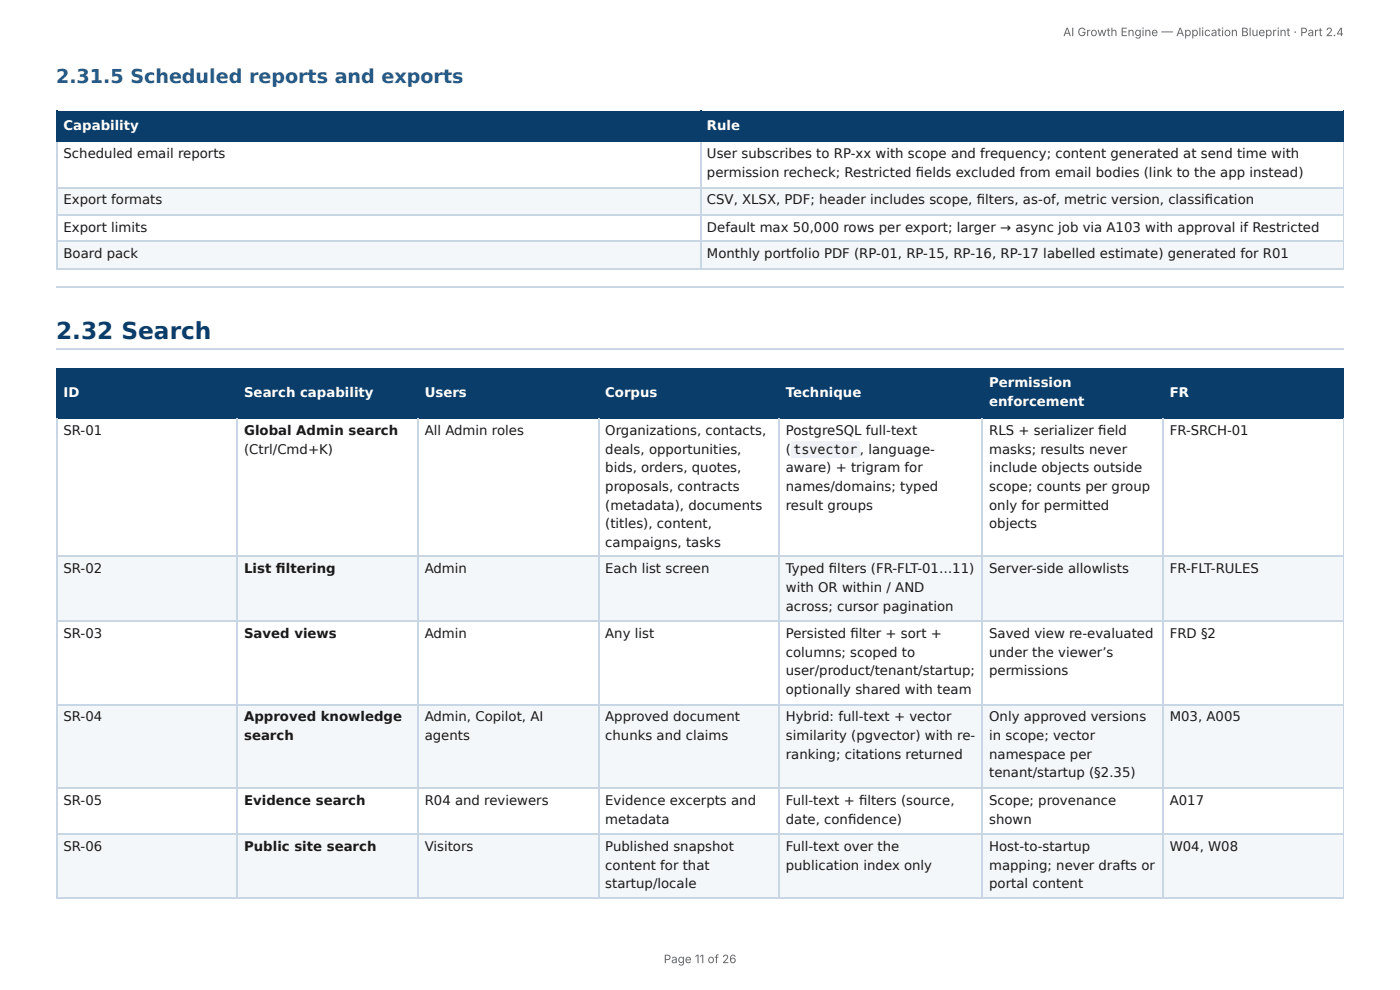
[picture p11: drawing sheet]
<svg xmlns="http://www.w3.org/2000/svg" width="297mm" height="210mm" viewBox="0 0 297 210" stroke-linecap="round" stroke-linejoin="round" font-family="sans-serif">
<defs><g id="words">
<text font-size="4.9" fill="#0b3d6b" x="11.9" y="72">2.32 Search</text>
<text font-size="4.1" fill="#1f5a8c" x="11.9" y="17.7">2.31.5 Scheduled reports and exports</text>
<g font-size="2.8" fill="#fff">
<text x="13.5" y="27.5">Capability</text>
<text x="150.2" y="27.5">Rule</text>
<text x="210.1" y="82.3">Permission</text>
<text x="13.5" y="84.4">ID</text>
<text x="51.8" y="84.4">Search capability</text>
<text x="90.2" y="84.4">Users</text>
<text x="128.6" y="84.4">Corpus</text>
<text x="166.9" y="84.4">Technique</text>
<text x="210.1" y="86.3">enforcement</text>
<text x="248.4" y="84.4">FR</text>
</g>
<g font-size="2.8" fill="#1a1a1a">
<text x="13.5" y="33.6">Scheduled email reports</text>
<text x="150.2" y="33.6">User subscribes to RP-xx with scope and frequency; content generated at send time with</text>
<text x="150.2" y="37.6">permission recheck; Restricted fi elds excluded from email bodies (link to the app instead)</text>
<text x="13.5" y="43.4">Export formats</text>
<text x="150.2" y="43.4">CSV, XLSX, PDF; header includes scope, fi lters, as-of, metric version, classifi cation</text>
<text x="13.5" y="49.2">Export limits</text>
<text x="150.2" y="49.2">Default max 50,000 rows per export; larger → async job via A103 with approval if Restricted</text>
<text x="13.5" y="54.8">Board pack</text>
<text x="150.2" y="54.8">Monthly portfolio PDF (RP-01, RP-15, RP-16, RP-17 labelled estimate) generated for R01</text>
<text x="13.5" y="92.3">SR-01</text>
<text x="51.8" y="92.3">Global Admin search</text>
<text x="90.2" y="92.3">All Admin roles</text>
<text x="128.6" y="92.3">Organizations, contacts,</text>
<text x="166.9" y="92.3">PostgreSQL full-text</text>
<text x="210.1" y="92.3">RLS + serializer fi eld</text>
<text x="248.4" y="92.3">FR-SRCH-01</text>
<text x="51.8" y="96.3">(Ctrl/Cmd+K)</text>
<text x="128.6" y="96.3">deals, opportunities,</text>
<text x="128.6" y="100.3">bids, orders, quotes,</text>
<text x="166.9" y="96.3">(</text>
<text x="166.9" y="100.3">aware) + trigram for</text>
<text x="168.5" y="96.3">tsvector</text>
<text x="182.6" y="96.3">, language-</text>
<text x="210.1" y="96.3">masks; results never</text>
<text x="210.1" y="100.3">include objects outside</text>
<text x="128.6" y="104.2">proposals, contracts</text>
<text x="166.9" y="104.2">names/domains; typed</text>
<text x="210.1" y="104.2">scope; counts per group</text>
<text x="128.6" y="108.2">(metadata), documents</text>
<text x="128.6" y="112.2">(titles), content,</text>
<text x="166.9" y="108.2">result groups</text>
<text x="210.1" y="108.2">only for permitted</text>
<text x="210.1" y="112.2">objects</text>
<text x="128.6" y="116.2">campaigns, tasks</text>
<text x="13.5" y="121.7">SR-02</text>
<text x="51.8" y="121.7">List fi ltering</text>
<text x="90.2" y="121.7">Admin</text>
<text x="128.6" y="121.7">Each list screen</text>
<text x="166.9" y="121.7">Typed fi lters (FR-FLT-01…11)</text>
<text x="166.9" y="125.7">with OR within / AND</text>
<text x="210.1" y="121.7">Server-side allowlists</text>
<text x="248.4" y="121.7">FR-FLT-RULES</text>
<text x="166.9" y="129.6">across; cursor pagination</text>
<text x="13.5" y="135.5">SR-03</text>
<text x="51.8" y="135.5">Saved views</text>
<text x="90.2" y="135.5">Admin</text>
<text x="128.6" y="135.5">Any list</text>
<text x="166.9" y="135.5">Persisted fi lter + sort +</text>
<text x="210.1" y="135.5">Saved view re-evaluated</text>
<text x="248.4" y="135.5">FRD §2</text>
<text x="166.9" y="139.4">columns; scoped to</text>
<text x="166.9" y="143.4">user/product/tenant/startup;</text>
<text x="210.1" y="139.4">under the viewer’s</text>
<text x="210.1" y="143.4">permissions</text>
<text x="166.9" y="147.4">optionally shared with team</text>
<text x="13.5" y="153.2">SR-04</text>
<text x="51.8" y="153.2">Approved knowledge</text>
<text x="90.2" y="153.2">Admin, Copilot, AI</text>
<text x="128.6" y="153.2">Approved document</text>
<text x="166.9" y="153.2">Hybrid: full-text + vector</text>
<text x="210.1" y="153.2">Only approved versions</text>
<text x="248.4" y="153.2">M03, A005</text>
<text x="51.8" y="157.2">search</text>
<text x="90.2" y="157.2">agents</text>
<text x="128.6" y="157.2">chunks and claims</text>
<text x="166.9" y="157.2">similarity (pgvector) with re-</text>
<text x="166.9" y="161.1">ranking; citations returned</text>
<text x="210.1" y="157.2">in scope; vector</text>
<text x="210.1" y="161.1">namespace per</text>
<text x="210.1" y="165.1">tenant/startup (§2.35)</text>
<text x="13.5" y="170.9">SR-05</text>
<text x="51.8" y="170.9">Evidence search</text>
<text x="90.2" y="170.9">R04 and reviewers</text>
<text x="128.6" y="170.9">Evidence excerpts and</text>
<text x="166.9" y="170.9">Full-text + fi lters (source,</text>
<text x="210.1" y="170.9">Scope; provenance</text>
<text x="248.4" y="170.9">A017</text>
<text x="128.6" y="174.9">metadata</text>
<text x="166.9" y="174.9">date, confi dence)</text>
<text x="210.1" y="174.9">shown</text>
<text x="13.5" y="180.7">SR-06</text>
<text x="51.8" y="180.7">Public site search</text>
<text x="90.2" y="180.7">Visitors</text>
<text x="128.6" y="180.7">Published snapshot</text>
<text x="128.6" y="184.7">content for that</text>
<text x="166.9" y="180.7">Full-text over the</text>
<text x="166.9" y="184.7">publication index only</text>
<text x="210.1" y="180.7">Host-to-startup</text>
<text x="210.1" y="184.7">mapping; never drafts or</text>
<text x="248.4" y="180.7">W04, W08</text>
<text x="128.6" y="188.6">startup/locale</text>
<text x="210.1" y="188.6">portal content</text>
</g>
<g font-size="2.5" fill="#666">
<text x="225.8" y="7.7">AI Growth Engine — Application Blueprint · Part 2.4</text>
<text x="141" y="204.5">Page 11 of 26</text>
</g>
</g></defs>
<g fill="#0b3d6b">
<path d="M12.2 23.5h136.5v6.4h-136.5z"/>
<path d="M148.7 23.5h136.7v6.4h-136.7z"/>
</g>
<g fill="#f4f7fa">
<path d="M12.2 39.7h136.5v5.8h-136.5z"/>
<path d="M148.7 39.7h136.7v5.8h-136.7z"/>
<path d="M12.2 51.3h136.5v5.9h-136.5z"/>
<path d="M148.7 51.3h136.7v5.9h-136.7z"/>
</g>
<path d="M11.9 23.7h273.5M11.9 30h273.5M12 23.5v6.7M148.8 23.5v6.7" fill="none" stroke="#0b3d6b" stroke-width=".26"/>
<path d="M285.3 23.5v6.7" fill="none" stroke="#0b3d6b" stroke-width=".21"/>
<path d="M11.9 39.8h273.5M12 30.2v27M148.8 30.2v27M11.9 45.6h273.5M11.9 51.2h273.5M11.9 57h273.5M11.9 61h273.5M11.9 74.2h273.5" fill="none" stroke="#c9d6e3" stroke-width=".26"/>
<path d="M285.3 30.2v27" fill="none" stroke="#c9d6e3" stroke-width=".21"/>
<g fill="#0b3d6b">
<path d="M12.2 78.6h38.1v10h-38.1z"/>
<path d="M50.3 78.6h38.3v10h-38.3z"/>
<path d="M88.6 78.6h38.4v10h-38.4z"/>
<path d="M127 78.6h38.4v10h-38.4z"/>
<path d="M165.4 78.6h43.4v10h-43.4z"/>
<path d="M208.8 78.6h38.1v10h-38.1z"/>
<path d="M246.9 78.6h38.5v10h-38.5z"/>
</g>
<g fill="#f4f7fa">
<path d="M12.2 118.3h38.1v13.7h-38.1z"/>
<path d="M50.3 118.3h38.3v13.7h-38.3z"/>
<path d="M88.6 118.3h38.4v13.7h-38.4z"/>
<path d="M127 118.3h38.4v13.7h-38.4z"/>
<path d="M165.4 118.3h43.4v13.7h-43.4z"/>
<path d="M208.8 118.3h38.1v13.7h-38.1z"/>
<path d="M246.9 118.3h38.5v13.7h-38.5z"/>
<path d="M12.2 149.8h38.1v17.4h-38.1z"/>
<path d="M50.3 149.8h38.3v17.4h-38.3z"/>
<path d="M88.6 149.8h38.4v17.4h-38.4z"/>
<path d="M127 149.8h38.4v17.4h-38.4z"/>
<path d="M165.4 149.8h43.4v17.4h-43.4z"/>
<path d="M208.8 149.8h38.1v17.4h-38.1z"/>
<path d="M246.9 149.8h38.5v17.4h-38.5z"/>
<path d="M12.2 177h38.1v13.8h-38.1z"/>
<path d="M50.3 177h38.3v13.8h-38.3z"/>
<path d="M88.6 177h38.4v13.8h-38.4z"/>
<path d="M127 177h38.4v13.8h-38.4z"/>
<path d="M165.4 177h43.4v13.8h-43.4z"/>
<path d="M208.8 177h38.1v13.8h-38.1z"/>
<path d="M246.9 177h38.5v13.8h-38.5z"/>
</g>
<path d="M11.9 78.4h273.5M12 78.3v10.6M50.4 78.3v10.6M88.8 78.3v10.6M127.1 78.3v10.6M165.5 78.3v10.6M208.6 78.3v10.6M247 78.3v10.6M11.9 88.8h273.5" fill="none" stroke="#0b3d6b" stroke-width=".26"/>
<path d="M285.3 78.3v10.6" fill="none" stroke="#0b3d6b" stroke-width=".21"/>
<g fill="none" stroke="#c9d6e3" stroke-width=".26">
<path d="M12 88.9v101.9M50.4 88.9v101.9M88.8 88.9v101.9M127.1 88.9v101.9M165.5 88.9v101.9M208.6 88.9v101.9M247 88.9v101.9M11.9 118.1h273.5M11.9 131.9h273.5M11.9 149.6h273.5M11.9 167.3h273.5M11.9 177.1h273.5"/>
<path d="M11.9 190.6h273.5"/>
</g>
<path d="M285.3 88.9v101.9" fill="none" stroke="#c9d6e3" stroke-width=".21"/>
<path d="M168 93.7h14.6v3.4h-14.6z" fill="#eef2f6"/>
<use href="#words"/>
</svg>
